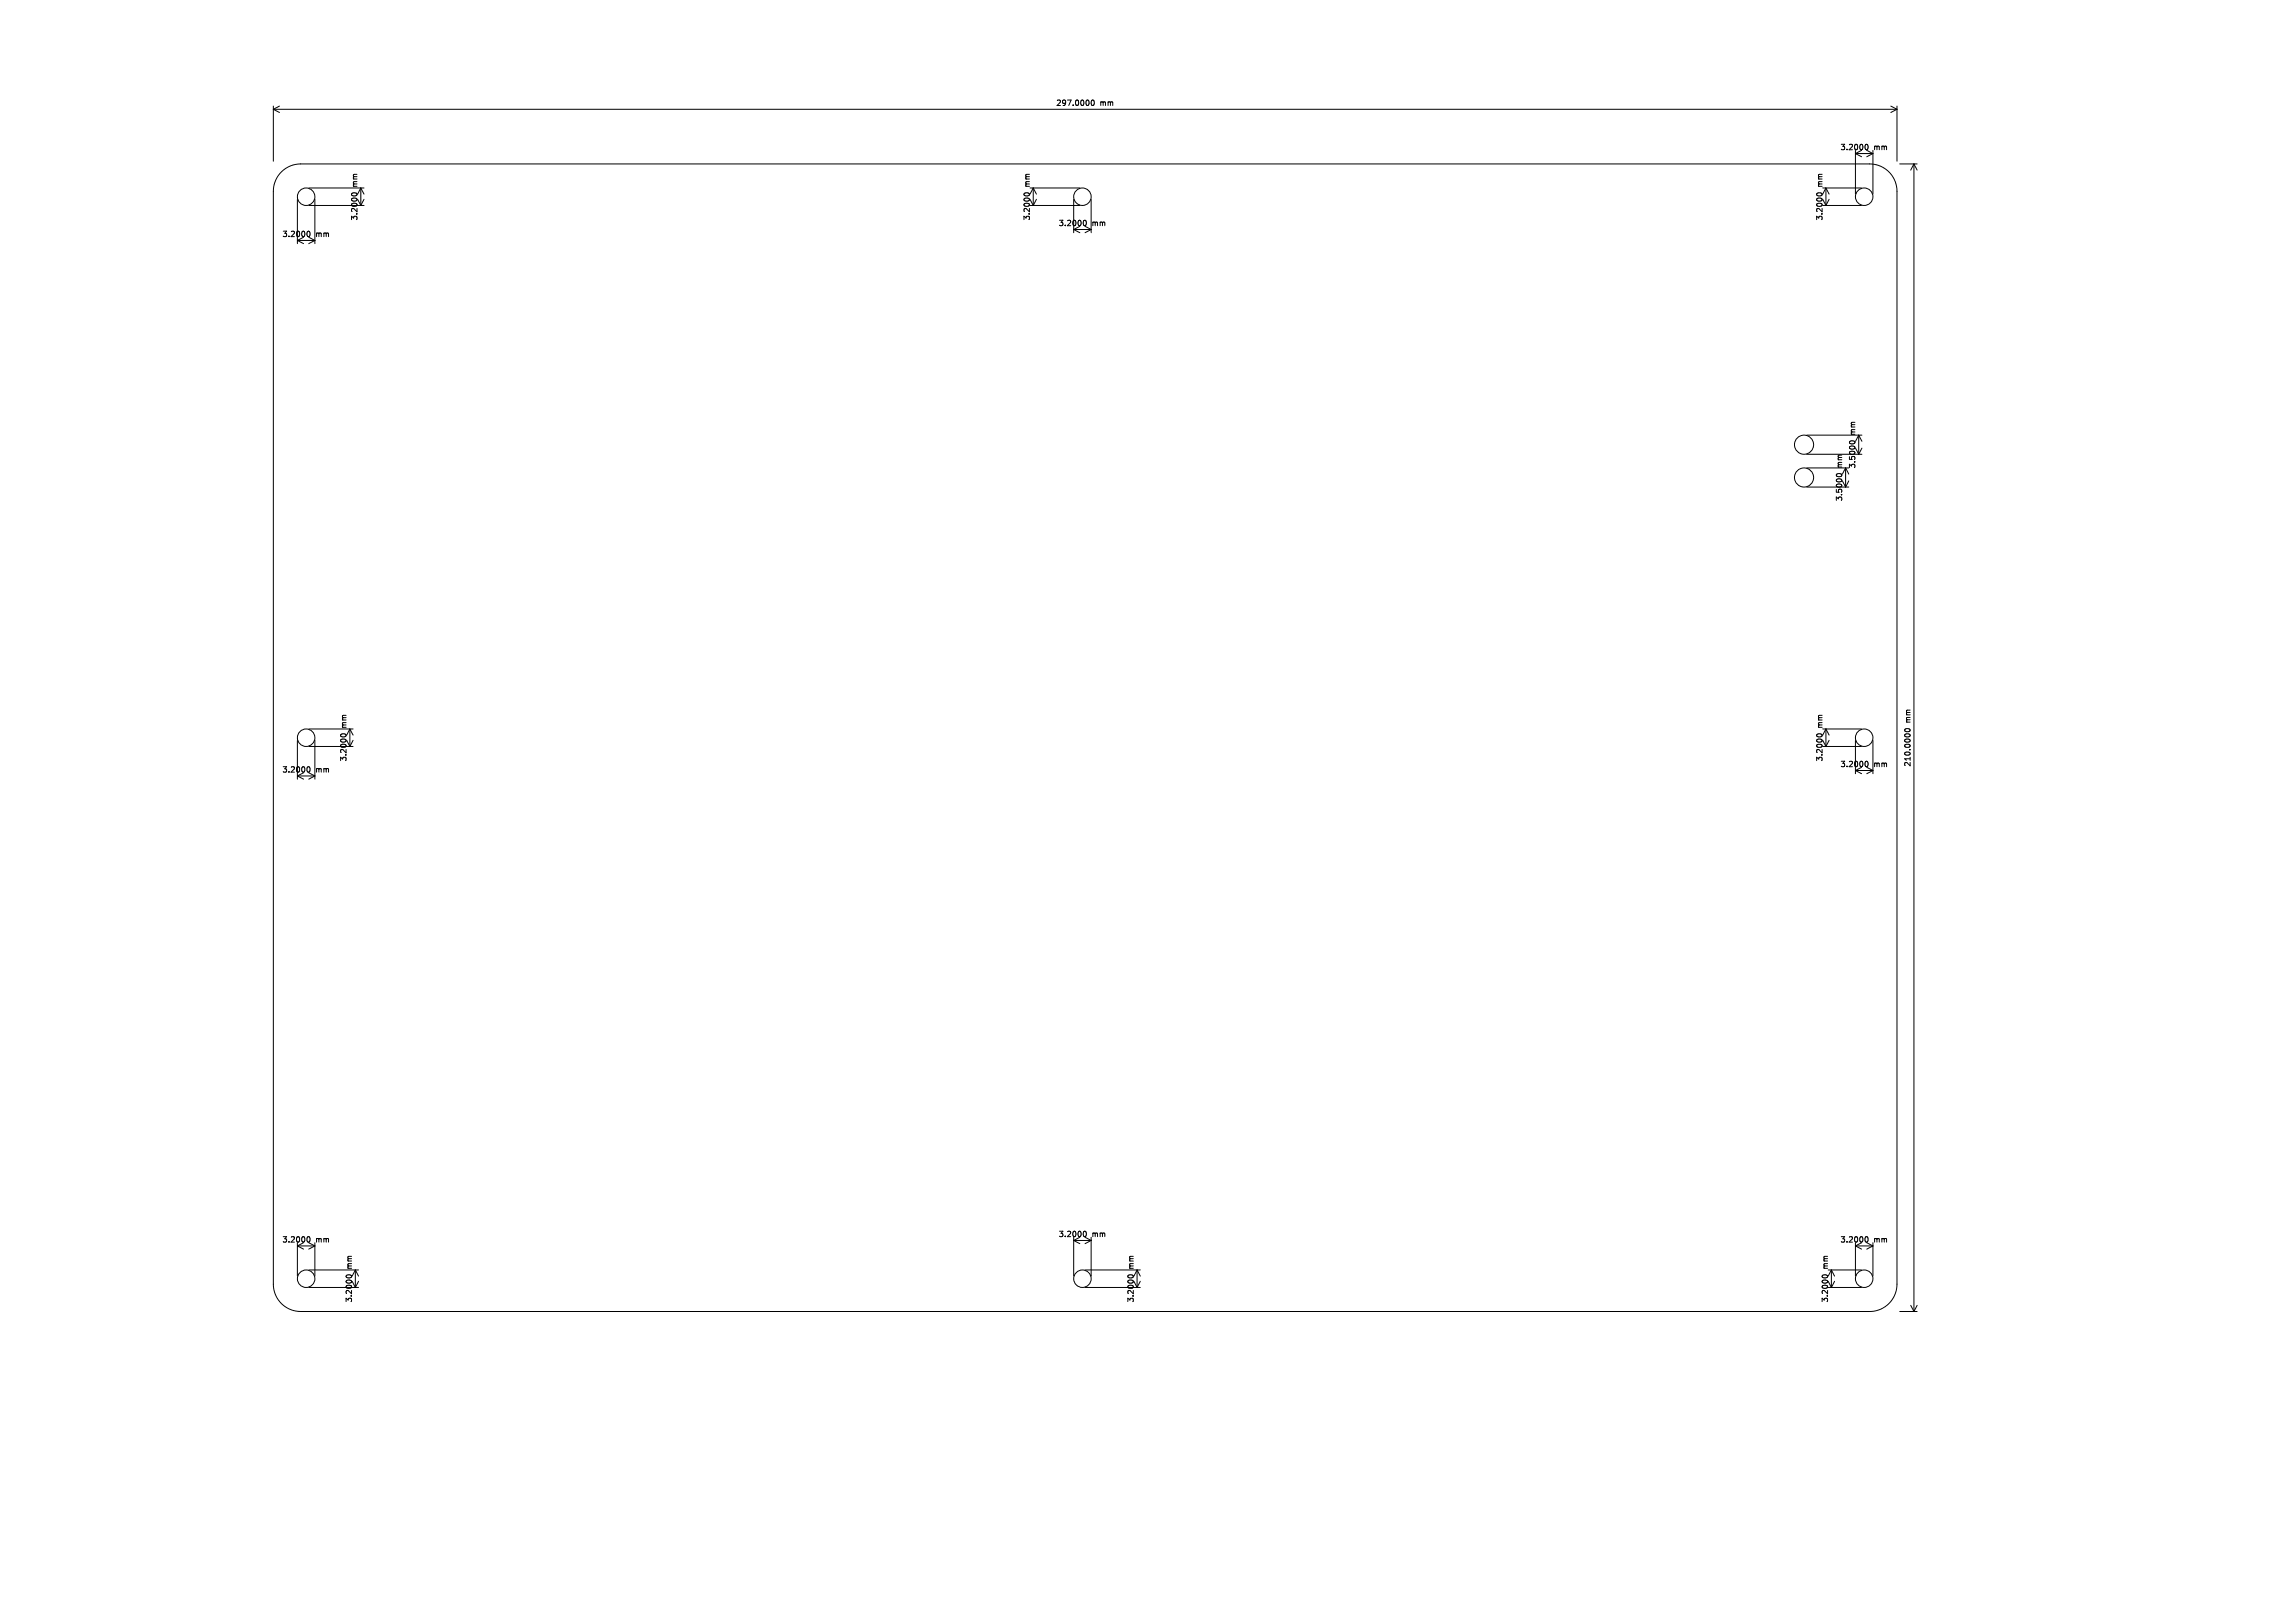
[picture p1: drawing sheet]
<svg xmlns="http://www.w3.org/2000/svg" width="420mm" height="297mm" viewBox="0 0 420 297" stroke-linecap="round" stroke-linejoin="round" font-family="sans-serif">
<defs><g id="words">
<g font-size="1.4">
<text x="193.1" y="19.6">297.0000</text>
<text x="201.2" y="19.6">mm</text>
<text x="336.5" y="27.7">3.2000</text>
<text x="342.8" y="27.7">mm</text>
<text x="65.6" y="34.2" transform="rotate(-90 65.6 34.2)">mm</text>
<text x="188.6" y="34.2" transform="rotate(-90 188.6 34.2)">mm</text>
<text x="333.6" y="34.2" transform="rotate(-90 333.6 34.2)">mm</text>
<text x="65.6" y="40.5" transform="rotate(-90 65.6 40.5)">3.2000</text>
<text x="188.6" y="40.5" transform="rotate(-90 188.6 40.5)">3.2000</text>
<text x="193.5" y="41.6">3.2000</text>
<text x="199.8" y="41.6">mm</text>
<text x="333.6" y="40.5" transform="rotate(-90 333.6 40.5)">3.2000</text>
<text x="51.5" y="43.6">3.2000</text>
<text x="57.8" y="43.6">mm</text>
<text x="339.6" y="79.6" transform="rotate(-90 339.6 79.6)">mm</text>
<text x="337.2" y="85.6" transform="rotate(-90 337.2 85.6)">mm</text>
<text x="339.6" y="85.8" transform="rotate(-90 339.6 85.8)">3.5000</text>
<text x="337.2" y="91.8" transform="rotate(-90 337.2 91.8)">3.5000</text>
<text x="63.6" y="133.2" transform="rotate(-90 63.6 133.2)">mm</text>
<text x="333.6" y="133.2" transform="rotate(-90 333.6 133.2)">mm</text>
<text x="349.7" y="132.3" transform="rotate(-90 349.7 132.3)">mm</text>
<text x="51.5" y="141.6">3.2000</text>
<text x="57.8" y="141.6">mm</text>
<text x="63.6" y="139.5" transform="rotate(-90 63.6 139.5)">3.2000</text>
<text x="333.6" y="139.5" transform="rotate(-90 333.6 139.5)">3.2000</text>
<text x="336.5" y="140.6">3.2000</text>
<text x="342.8" y="140.6">mm</text>
<text x="349.7" y="140.4" transform="rotate(-90 349.7 140.4)">210.0000</text>
<text x="51.5" y="227.6">3.2000</text>
<text x="57.8" y="227.6">mm</text>
<text x="193.5" y="226.6">3.2000</text>
<text x="199.8" y="226.6">mm</text>
<text x="336.5" y="227.6">3.2000</text>
<text x="342.8" y="227.6">mm</text>
<text x="64.6" y="232.2" transform="rotate(-90 64.6 232.2)">mm</text>
<text x="207.6" y="232.2" transform="rotate(-90 207.6 232.2)">mm</text>
<text x="334.6" y="232.2" transform="rotate(-90 334.6 232.2)">mm</text>
<text x="64.6" y="238.5" transform="rotate(-90 64.6 238.5)">3.2000</text>
<text x="207.6" y="238.5" transform="rotate(-90 207.6 238.5)">3.2000</text>
<text x="334.6" y="238.5" transform="rotate(-90 334.6 238.5)">3.2000</text>
</g>
</g></defs>
<g fill="none" stroke="#000" stroke-width=".18">
<path d="M50 19.4v10.1M51.1 19.4l-1.1 .6M199.7 18.4l.1-.1a.53 .53 0 0 1 .4 .5 .53 .53 0 0 1-.4 .5l-.2-.4zM345.9 19.4l1.1 .6M347 19.4v10.1M50 20h297M50 20l1.1 .6M51.5 31.5a5 5 0 0 1 3.5-1.5h287a5 5 0 0 1 5 5v200a5 5 0 0 1-5 5h-287a5 5 0 0 1-5-5v-200a5 5 0 0 1 1.5-3.5zM54.4 36.5v8.1M56.5 34.4h10.1M56.5 37.6h10.1M57.6 36.5v8.1"/>
<path d="M64.5 35.8l-.2-.2a.53 .53 0 0 1 .5-.3 .53 .53 0 0 1 .5 .3l-.2 .2M66 34.4v3.2l.6-1.1M66 34.4l.6 1.1M66 34.4l-.6 1.1M187.5 35.8l-.2-.2a.53 .53 0 0 1 .5-.3 .53 .53 0 0 1 .5 .3l-.2 .2M188.4 34.4h9.1M188.4 37.6h9.1M189 34.4v3.2l.6-1.1M189 34.4l.6 1.1M189 34.4l-.6 1.1M196.4 36.5v6.1M199.6 36.5v6.1"/>
<path d="M332.5 35.8l-.2-.2a.53 .53 0 0 1 .5-.3 .53 .53 0 0 1 .5 .3l-.2 .2M333.4 34.4h7.1M333.4 37.6h7.1M334 34.4v3.2l.6-1.1M334 34.4l.6 1.1M334 34.4l-.6 1.1M339.4 27.5v8M341.2 26.6l.2-.2a.53 .53 0 0 1 .3 .5 .53 .53 0 0 1-.3 .5l-.2-.2M341.5 27.5l1.1 .6M342.6 27.5v8M342.6 28.1h-3.2l1.1 .6M342.6 28.1l-1.1 .6"/>
<path d="M347 20l-1.1 .6M347.5 30h3.2M350.1 30v210M350.1 30l.6 1.1M350.1 30l-.6 1.1M56.2 42.5l.2-.2a.53 .53 0 0 1 .3 .5 .53 .53 0 0 1-.3 .5l-.2-.2M56.5 43.4l1.1 .6M57.6 44h-3.2l1.1 .6M57.6 44l-1.1 .6M198.2 40.5l.2-.2a.53 .53 0 0 1 .3 .5 .53 .53 0 0 1-.3 .5l-.2-.2M198.5 41.4l1.1 .6M199.6 42h-3.2l1.1 .6"/>
<path d="M199.6 42l-1.1 .6M330.5 79.6h10.1M340 79.6v3.5l.6-1.1M340 79.6l.6 1.2M340 79.6l-.6 1.2M330.5 85.6h7.7M330.5 89.1h7.7M330.5 83.1h10.1M336.1 87.2l-.2-.2a.53 .53 0 0 1 .5-.3 .53 .53 0 0 1 .5 .3l-.2 .2M337.6 85.6v3.5l.6-1.1M337.6 85.6l.6 1.2M337.6 85.6l-.6 1.2"/>
<path d="M338.5 81.2l-.2-.2a.53 .53 0 0 1 .5-.3 .53 .53 0 0 1 .5 .3l-.2 .2M54.4 135.5v7.1M56.5 136.6h8.1M56.5 133.4h8.1M57.6 135.5v7.1M62.5 134.8l-.2-.2a.53 .53 0 0 1 .5-.3 .53 .53 0 0 1 .5 .3l-.2 .2M64 133.4v3.2l.6-1.1M64 133.4l.6 1.1M64 133.4l-.6 1.1M332.5 134.8l-.2-.2a.53 .53 0 0 1 .5-.3 .53 .53 0 0 1 .5 .3l-.2 .2M333.4 136.6h7.1M333.4 133.4h7.1"/>
<path d="M334 133.4v3.2l.6-1.1M334 133.4l.6 1.1M334 133.4l-.6 1.1M339.4 135.5v6.1M341.2 139.5l.2-.2a.53 .53 0 0 1 .3 .5 .53 .53 0 0 1-.3 .5l-.2-.2M342.6 135.5v6.1M348.5 133.5a.49 .49 0 0 1 .5-.2 .49 .49 0 0 1 .4 .5 .49 .49 0 0 1-.6 .2 .49 .49 0 0 1-.3-.5zM56.2 140.5l.2-.2a.53 .53 0 0 1 .3 .5 .53 .53 0 0 1-.3 .5l-.2-.2M56.5 141.4l1.1 .6M57.6 142h-3.2l1.1 .6M57.6 142l-1.1 .6M341.5 140.4l1.1 .6"/>
<path d="M342.6 141h-3.2l1.1 .6M342.6 141l-1.1 .6M54.4 227.4v6.1M56.2 226.5l.2-.2a.53 .53 0 0 1 .3 .5 .53 .53 0 0 1-.3 .5l-.2-.2M56.5 227.4l1.1 .6M56.5 232.4h9.1M56.5 235.6h9.1M57.6 227.4v6.1M57.6 228h-3.2l1.1 .6M57.6 228l-1.1 .6M63.5 233.8l-.2-.2a.53 .53 0 0 1 .5-.3 .53 .53 0 0 1 .5 .3l-.2 .2M65 232.4v3.2l.6-1.1"/>
<path d="M65 232.4l.6 1.1M65 232.4l-.6 1.1M196.4 226.4v7.1M198.2 225.5l.2-.2a.53 .53 0 0 1 .3 .5 .53 .53 0 0 1-.3 .5l-.2-.2M198.5 226.4l1.1 .6M198.5 232.4h10.1M198.5 235.6h10.1M199.6 226.4v7.1M199.6 227h-3.2l1.1 .6M199.6 227l-1.1 .6M206.5 233.8l-.2-.2a.53 .53 0 0 1 .5-.3 .53 .53 0 0 1 .5 .3l-.2 .2M208 232.4v3.2l.6-1.1"/>
<path d="M208 232.4l.6 1.1M208 232.4l-.6 1.1M333.5 233.8l-.2-.2a.53 .53 0 0 1 .5-.3 .53 .53 0 0 1 .5 .3l-.2 .2M334.4 232.4h6.1M334.4 235.6h6.1M335 232.4v3.2l.6-1.1M335 232.4l.6 1.1M335 232.4l-.6 1.1M339.4 227.4v6.1M341.2 226.5l.2-.2a.53 .53 0 0 1 .3 .5 .53 .53 0 0 1-.3 .5l-.2-.2M341.5 227.4l1.1 .6M342.6 227.4v6.1"/>
<path d="M342.6 228h-3.2l1.1 .6M342.6 228l-1.1 .6M349.5 238.9l.6 1.1M350.7 238.9l-.6 1.1M347.5 240h3.2"/>
<circle cx="56" cy="36" r="1.6"/>
<circle cx="198" cy="36" r="1.6"/>
<circle cx="341" cy="36" r="1.6"/>
<circle cx="330" cy="81.4" r="1.75"/>
<circle cx="330" cy="87.4" r="1.75"/>
<circle cx="56" cy="135" r="1.6"/>
<circle cx="341" cy="135" r="1.6"/>
<circle cx="56" cy="234" r="1.6"/>
<circle cx="198" cy="234" r="1.6"/>
<circle cx="341" cy="234" r="1.6"/>
</g>
<use href="#words"/>
</svg>
